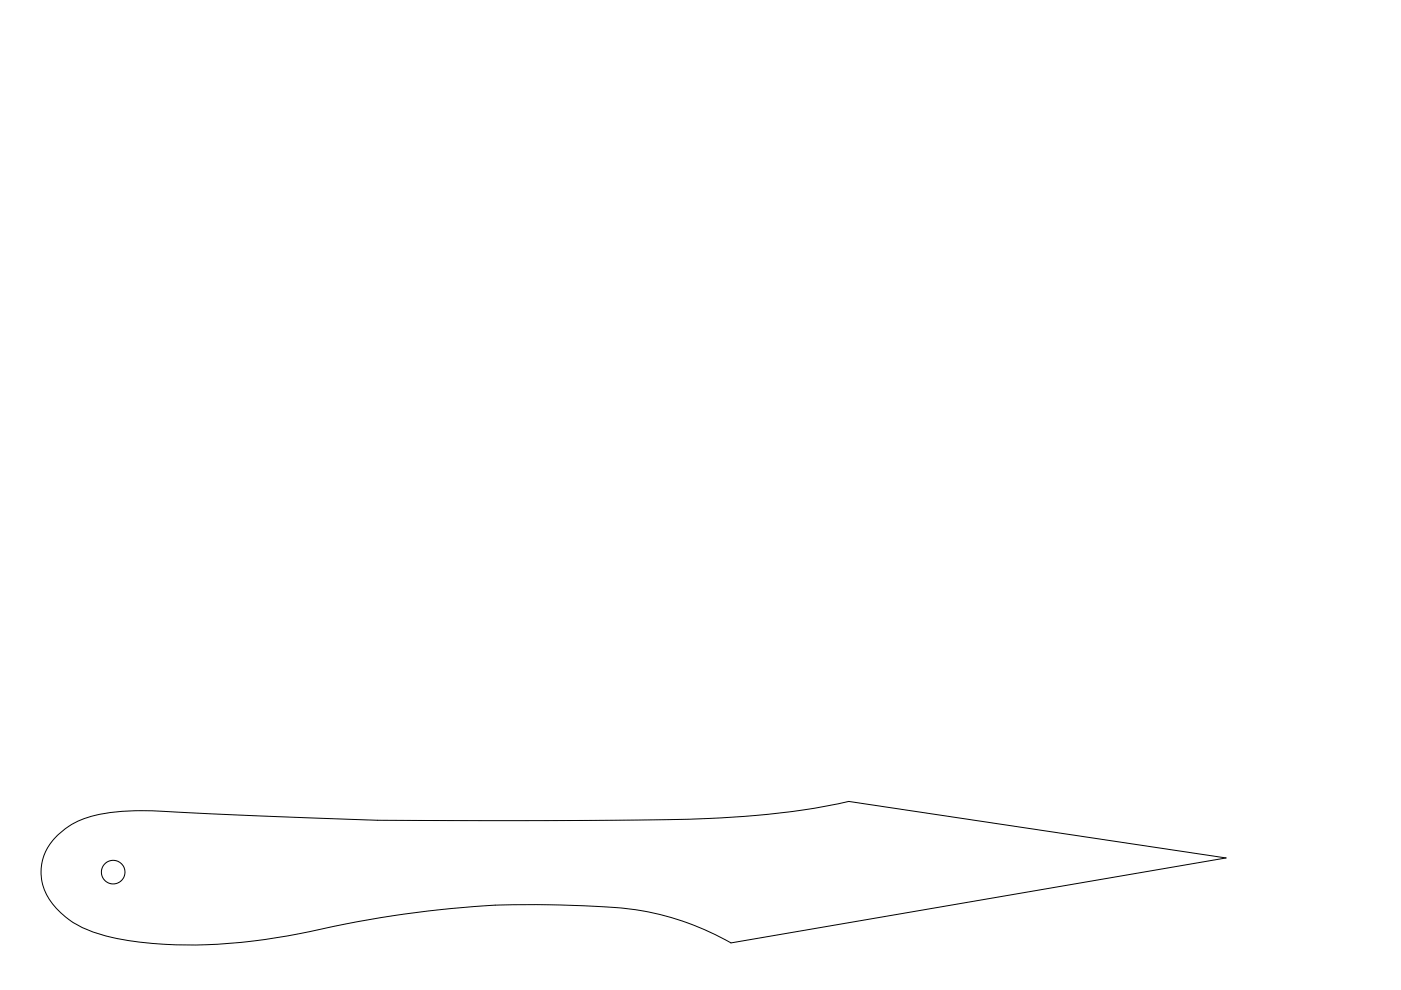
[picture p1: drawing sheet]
<svg xmlns="http://www.w3.org/2000/svg" width="297mm" height="210mm" viewBox="0 0 297 210" stroke-linecap="round" stroke-linejoin="round" font-family="sans-serif">
<g fill="none" stroke="#000" stroke-width=".21">
<path d="M180 169.9a194 194 0 0 1-39.8 3.9l-26.9 .2-33.3-.1-40.8-1.6a73.2 73.2 0 0 0-18.3 .4 15.6 15.6 0 0 0-11.3 7.9 10.8 10.8 0 0 0 3.2 12.8 21.3 21.3 0 0 0 11 5.4 99.2 99.2 0 0 0 37.7-.5l17.7-3.5 6.9-1 8-1 11.9-.9 8.3-.1 9 .2a70.3 70.3 0 0 1 20.7 3.1l5.6 2.1 5.4 2.7 104.9-18-79.9-12"/>
<circle cx="24" cy="184.9" r="2.5"/>
</g>
</svg>
